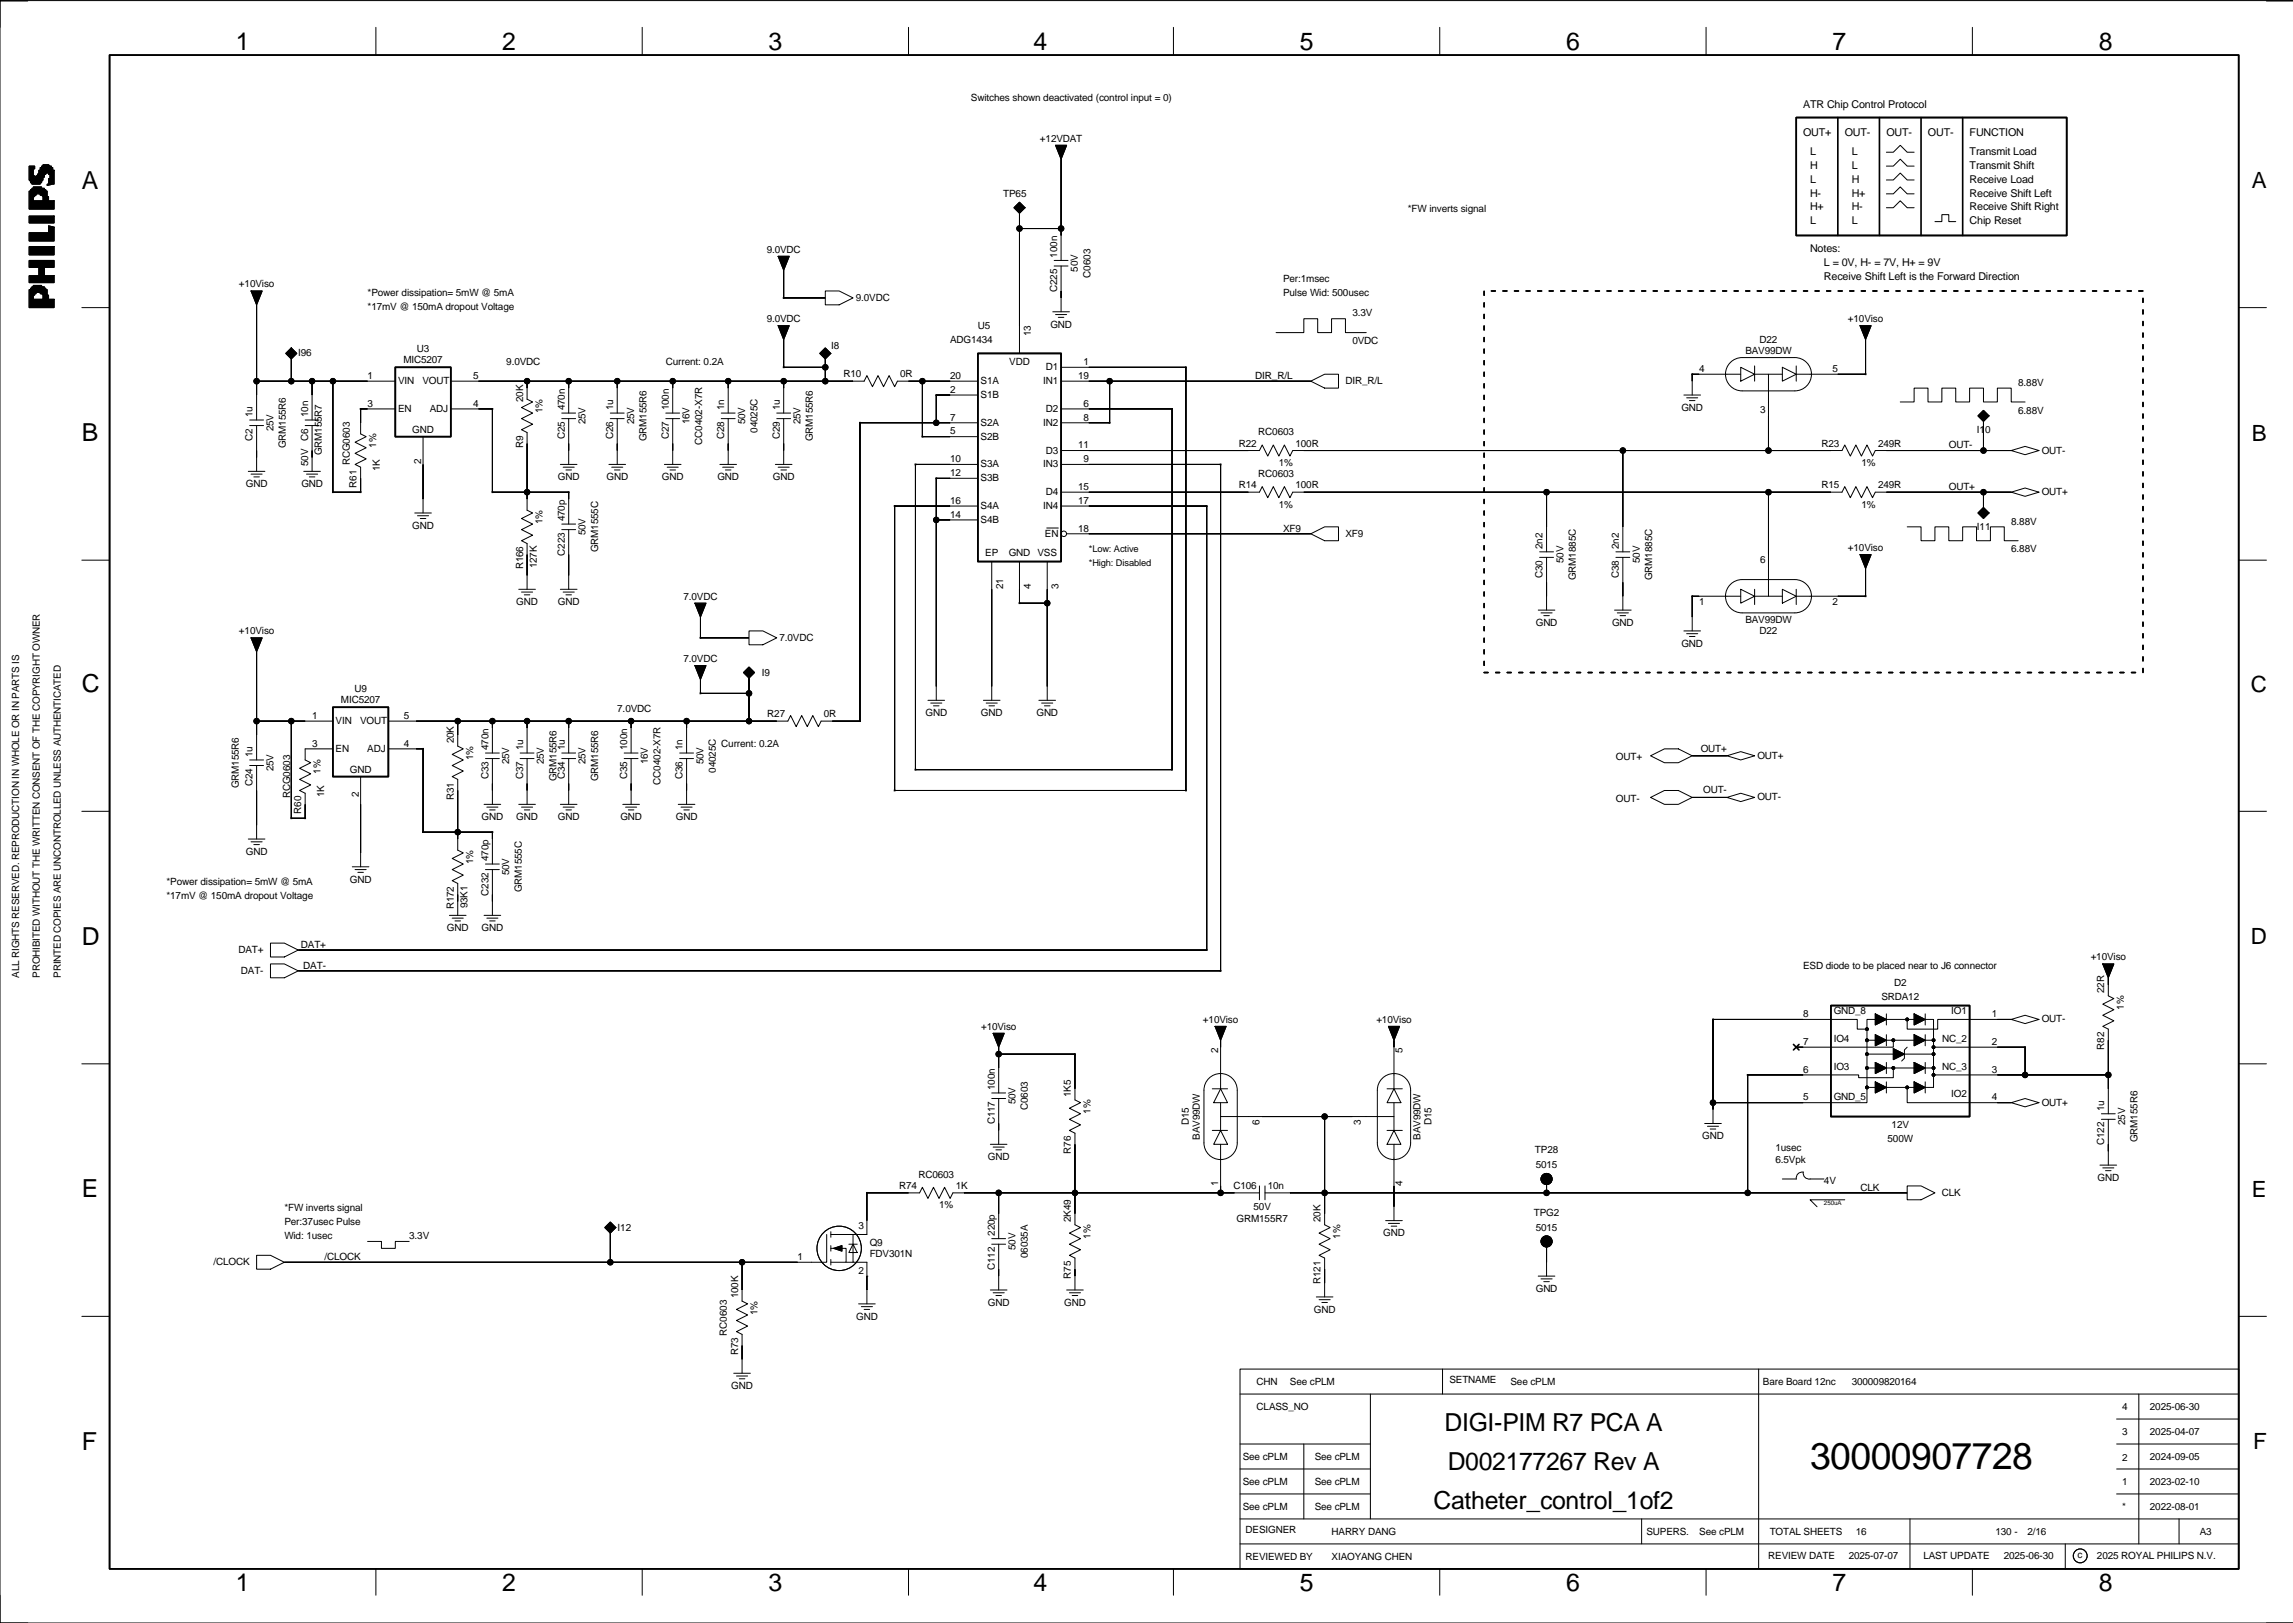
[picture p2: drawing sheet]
<svg xmlns="http://www.w3.org/2000/svg" width="420mm" height="297mm" viewBox="0 0 420 297" stroke-linecap="round" stroke-linejoin="round" font-family="sans-serif">
<defs><g id="words">
<text font-size="6.8" x="331.4" y="268.8">30000907728</text>
<g font-size="4.5">
<text x="43.2" y="9.1">1</text>
<text x="92" y="9.1">2</text>
<text x="140.7" y="9.1">3</text>
<text x="189.2" y="9.1">4</text>
<text x="238" y="9.1">5</text>
<text x="286.7" y="9.1">6</text>
<text x="335.5" y="9.1">7</text>
<text x="384.3" y="9.1">8</text>
<text x="15" y="34.5">A</text>
<text x="15" y="80.8">B</text>
<text x="15" y="126.7">C</text>
<text x="15" y="172.9">D</text>
<text x="15" y="219.2">E</text>
<text x="264.5" y="262">DIGI-PIM R7 PCA A</text>
<text x="15" y="265.4">F</text>
<text x="265.1" y="269.1">D002177267 Rev A</text>
<text x="262.5" y="276.2">Catheter_control_1of2</text>
<text x="43.2" y="291.2">1</text>
<text x="92" y="291.2">2</text>
<text x="140.7" y="291.2">3</text>
<text x="189.2" y="291.2">4</text>
<text x="238" y="291.2">5</text>
<text x="286.7" y="291.2">6</text>
<text x="335.5" y="291.2">7</text>
<text x="384.3" y="291.2">8</text>
</g>
<g font-size="4.1">
<text x="412.3" y="34.4">A</text>
<text x="412.3" y="80.6">B</text>
<text x="412.1" y="126.6">C</text>
<text x="412.1" y="172.8">D</text>
<text x="412.3" y="219">E</text>
<text x="412.5" y="265.2">F</text>
</g>
<g font-size="2">
<text x="330.1" y="19.8">ATR Chip Control Protocol</text>
<text x="330.1" y="24.9">OUT+</text>
<text x="331.4" y="28.4">L</text>
<text x="337.7" y="24.9">OUT-</text>
<text x="339" y="28.4">L</text>
<text x="345.4" y="24.9">OUT-</text>
<text x="353" y="24.9">OUT-</text>
<text x="360.6" y="24.9">FUNCTION</text>
<text x="360.6" y="28.4">Transmit Load</text>
<text x="331.4" y="30.9">H</text>
<text x="331.4" y="33.4">L</text>
<text x="331.4" y="36">H-</text>
<text x="339" y="30.9">L</text>
<text x="339" y="33.4">H</text>
<text x="339" y="36">H+</text>
<text x="360.6" y="30.9">Transmit Shift</text>
<text x="360.6" y="33.4">Receive Load</text>
<text x="360.6" y="36">Receive Shift Left</text>
<text x="331.4" y="38.5">H+</text>
<text x="331.4" y="41">L</text>
<text x="339" y="38.5">H-</text>
<text x="339" y="41">L</text>
<text x="360.6" y="38.5">Receive Shift Right</text>
<text x="360.6" y="41">Chip Reset</text>
<text x="331.4" y="46.1">Notes:</text>
<text x="333.9" y="48.7">L = 0V, H- = 7V, H+ = 9V</text>
<text x="333.9" y="51.2">Receive Shift Left is the Forward Direction</text>
</g>
<g font-size="1.8">
<text x="177.8" y="18.6">Switches shown deactivated (control input = 0)</text>
<text x="190.4" y="25.9">+12VDAT</text>
<text x="183.7" y="36">TP65</text>
<text x="257.8" y="38.9">*FW inverts signal</text>
<text x="140.4" y="46.2">9.0VDC</text>
<text x="193.5" y="47.2" transform="rotate(-90 193.5 47.2)">100n</text>
<text x="43.8" y="52.6">+10Viso</text>
<text x="193.5" y="53.4" transform="rotate(-90 193.5 53.4)">C225</text>
<text x="197.3" y="49.8" transform="rotate(-90 197.3 49.8)">50V</text>
<text x="199.6" y="50.8" transform="rotate(-90 199.6 50.8)">C0603</text>
<text x="234.9" y="51.6">Per:1msec</text>
<text x="67.3" y="54.1">*Power dissipation= 5mW @ 5mA</text>
<text x="67.3" y="56.6">*17mV @ 150mA dropout Voltage</text>
<text x="140.4" y="58.9">9.0VDC</text>
<text x="156.7" y="55.1">9.0VDC</text>
<text x="192.3" y="60">GND</text>
<text x="234.9" y="54.1">Pulse Wid: 500usec</text>
<text x="247.6" y="57.9">3.3V</text>
<text x="338.3" y="58.9">+10Viso</text>
<text x="54.6" y="65.2">I96</text>
<text x="76.3" y="64.5">U3</text>
<text x="152.2" y="64">I8</text>
<text x="174" y="62.7">ADG1434</text>
<text x="179" y="60.1">U5</text>
<text x="188.7" y="61.6" transform="rotate(-90 188.7 61.6)">13</text>
<text x="247.6" y="63">0VDC</text>
<text x="319.5" y="64.7">BAV99DW</text>
<text x="322.1" y="62.7">D22</text>
<text x="67.3" y="69.3">1</text>
<text x="72.9" y="70.3">VIN</text>
<text x="73.9" y="66.5">MIC5207</text>
<text x="77.4" y="70.3">VOUT</text>
<text x="86.6" y="69.3">5</text>
<text x="92.7" y="66.8">9.0VDC</text>
<text x="121.9" y="66.8">Current: 0.2A</text>
<text x="154.4" y="69">R10</text>
<text x="164.8" y="69">0R</text>
<text x="174" y="71.9">2</text>
<text x="174" y="69.3">20</text>
<text x="179.5" y="70.3">S1A</text>
<text x="184.8" y="66.7">VDD</text>
<text x="191" y="70.3">IN1</text>
<text x="191.5" y="67.8">D1</text>
<text x="197.4" y="69.3">19</text>
<text x="198.4" y="66.8">1</text>
<text x="229.8" y="69.3">DIR_R/L</text>
<text x="246.3" y="70.3">DIR_R/L</text>
<text x="311.1" y="68">4</text>
<text x="335.5" y="68">5</text>
<text x="369.5" y="70.6">8.88V</text>
<text x="46.3" y="76.4" transform="rotate(-90 46.3 76.4)">1u</text>
<text x="56.4" y="76.4" transform="rotate(-90 56.4 76.4)">10n</text>
<text x="67.3" y="74.4">3</text>
<text x="72.9" y="75.4">EN</text>
<text x="78.7" y="75.4">ADJ</text>
<text x="86.6" y="74.4">4</text>
<text x="95.8" y="73.6" transform="rotate(-90 95.8 73.6)">20K</text>
<text x="99.3" y="75.6" transform="rotate(-90 99.3 75.6)">1%</text>
<text x="103.4" y="75.1" transform="rotate(-90 103.4 75.1)">470n</text>
<text x="107.2" y="77.7" transform="rotate(-90 107.2 77.7)">25V</text>
<text x="112.3" y="75.1" transform="rotate(-90 112.3 75.1)">1u</text>
<text x="116.1" y="77.7" transform="rotate(-90 116.1 77.7)">25V</text>
<text x="122.4" y="75.1" transform="rotate(-90 122.4 75.1)">100n</text>
<text x="126.2" y="77.7" transform="rotate(-90 126.2 77.7)">16V</text>
<text x="132.6" y="75.1" transform="rotate(-90 132.6 75.1)">1n</text>
<text x="136.4" y="77.7" transform="rotate(-90 136.4 77.7)">50V</text>
<text x="142.7" y="75.1" transform="rotate(-90 142.7 75.1)">1u</text>
<text x="146.6" y="77.7" transform="rotate(-90 146.6 77.7)">25V</text>
<text x="174" y="77">7</text>
<text x="179.5" y="72.8">S1B</text>
<text x="179.5" y="77.9">S2A</text>
<text x="191" y="77.9">IN2</text>
<text x="191.5" y="75.4">D2</text>
<text x="198.4" y="74.4">6</text>
<text x="198.4" y="77">8</text>
<text x="307.8" y="75.2">GND</text>
<text x="322.3" y="75.6">3</text>
<text x="369.5" y="75.7">6.88V</text>
<text x="46.3" y="80.7" transform="rotate(-90 46.3 80.7)">C2</text>
<text x="50.1" y="79" transform="rotate(-90 50.1 79)">25V</text>
<text x="52.3" y="82.1" transform="rotate(-90 52.3 82.1)">GRM155R6</text>
<text x="56.4" y="80.7" transform="rotate(-90 56.4 80.7)">C6</text>
<text x="58.9" y="83.3" transform="rotate(-90 58.9 83.3)">GRM155R7</text>
<text x="68.9" y="81.9" transform="rotate(-90 68.9 81.9)">1%</text>
<text x="75.5" y="79.2">GND</text>
<text x="95.8" y="81.9" transform="rotate(-90 95.8 81.9)">R9</text>
<text x="103.4" y="80.4" transform="rotate(-90 103.4 80.4)">C25</text>
<text x="112.3" y="80.4" transform="rotate(-90 112.3 80.4)">C26</text>
<text x="118.4" y="80.8" transform="rotate(-90 118.4 80.8)">GRM155R6</text>
<text x="122.4" y="80.4" transform="rotate(-90 122.4 80.4)">C27</text>
<text x="128.5" y="81.4" transform="rotate(-90 128.5 81.4)">CC0402-X7R</text>
<text x="132.6" y="80.4" transform="rotate(-90 132.6 80.4)">C28</text>
<text x="138.7" y="79.2" transform="rotate(-90 138.7 79.2)">04025C</text>
<text x="142.7" y="80.4" transform="rotate(-90 142.7 80.4)">C29</text>
<text x="148.8" y="80.8" transform="rotate(-90 148.8 80.8)">GRM155R6</text>
<text x="174" y="79.5">5</text>
<text x="179.5" y="80.5">S2B</text>
<text x="191.5" y="83">D3</text>
<text x="197.4" y="82">11</text>
<text x="226.8" y="81.7">R22</text>
<text x="230.4" y="79.7">RC0603</text>
<text x="237.2" y="81.7">100R</text>
<text x="333.5" y="81.7">R23</text>
<text x="343.8" y="81.7">249R</text>
<text x="356.8" y="82">OUT-</text>
<text x="361.9" y="79.2">I10</text>
<text x="373.8" y="83">OUT-</text>
<text x="45" y="89.2">GND</text>
<text x="55.2" y="89.2">GND</text>
<text x="56.4" y="85.3" transform="rotate(-90 56.4 85.3)">50V</text>
<text x="64" y="85.1" transform="rotate(-90 64 85.1)">RCG0603</text>
<text x="65.3" y="89.3" transform="rotate(-90 65.3 89.3)">R61</text>
<text x="69.5" y="86.3" transform="rotate(-90 69.5 86.3)">1K</text>
<text x="77.1" y="85" transform="rotate(-90 77.1 85)">2</text>
<text x="102.1" y="87.9">GND</text>
<text x="111" y="87.9">GND</text>
<text x="121.2" y="87.9">GND</text>
<text x="131.4" y="87.9">GND</text>
<text x="141.5" y="87.9">GND</text>
<text x="174" y="84.6">10</text>
<text x="174" y="87.1">12</text>
<text x="179.5" y="85.5">S3A</text>
<text x="179.5" y="88.1">S3B</text>
<text x="191" y="85.5">IN3</text>
<text x="197.4" y="89.7">15</text>
<text x="198.4" y="84.6">9</text>
<text x="226.8" y="89.3">R14</text>
<text x="230.4" y="87.3">RC0603</text>
<text x="234.1" y="85.3">1%</text>
<text x="237.2" y="89.3">100R</text>
<text x="333.5" y="89.3">R15</text>
<text x="340.8" y="85.3">1%</text>
<text x="343.8" y="89.3">249R</text>
<text x="356.8" y="89.7">OUT+</text>
<text x="99.3" y="95.9" transform="rotate(-90 99.3 95.9)">1%</text>
<text x="103.4" y="95.4" transform="rotate(-90 103.4 95.4)">470p</text>
<text x="174" y="94.7">14</text>
<text x="174" y="92.2">16</text>
<text x="179.5" y="95.7">S4B</text>
<text x="179.5" y="93.2">S4A</text>
<text x="191" y="93.2">IN4</text>
<text x="191.5" y="90.6">D4</text>
<text x="197.4" y="92.2">17</text>
<text x="234.1" y="92.9">1%</text>
<text x="340.8" y="92.9">1%</text>
<text x="373.8" y="90.6">OUT+</text>
<text x="75.5" y="96.8">GND</text>
<text x="103.4" y="101.7" transform="rotate(-90 103.4 101.7)">C223</text>
<text x="107.2" y="98" transform="rotate(-90 107.2 98)">50V</text>
<text x="109.5" y="101.1" transform="rotate(-90 109.5 101.1)">GRM1555C</text>
<text x="180.4" y="101.8">EP</text>
<text x="184.7" y="101.8">GND</text>
<text x="190" y="101.8">VSS</text>
<text x="191.3" y="98.2">EN</text>
<text x="197.4" y="97.3">18</text>
<text x="234.9" y="97.3">XF9</text>
<text x="246.3" y="98.2">XF9</text>
<text x="282.4" y="100.5" transform="rotate(-90 282.4 100.5)">2n2</text>
<text x="296.4" y="100.5" transform="rotate(-90 296.4 100.5)">2n2</text>
<text x="338.3" y="100.8">+10Viso</text>
<text x="361.9" y="97">I11</text>
<text x="368.2" y="101.1">6.88V</text>
<text x="368.2" y="96">8.88V</text>
<text x="95.8" y="104.2" transform="rotate(-90 95.8 104.2)">R166</text>
<text x="98.3" y="104" transform="rotate(-90 98.3 104)">127K</text>
<text x="183.6" y="107.9" transform="rotate(-90 183.6 107.9)">21</text>
<text x="188.7" y="107.9" transform="rotate(-90 188.7 107.9)">4</text>
<text x="193.8" y="107.9" transform="rotate(-90 193.8 107.9)">3</text>
<text x="282.4" y="105.8" transform="rotate(-90 282.4 105.8)">C30</text>
<text x="286.2" y="103.1" transform="rotate(-90 286.2 103.1)">50V</text>
<text x="288.5" y="106.2" transform="rotate(-90 288.5 106.2)">GRM1885C</text>
<text x="296.4" y="105.8" transform="rotate(-90 296.4 105.8)">C38</text>
<text x="300.2" y="103.1" transform="rotate(-90 300.2 103.1)">50V</text>
<text x="302.5" y="106.2" transform="rotate(-90 302.5 106.2)">GRM1885C</text>
<text x="322.3" y="103.1">6</text>
<text x="94.5" y="110.7">GND</text>
<text x="102.1" y="110.7">GND</text>
<text x="125.1" y="109.7">7.0VDC</text>
<text x="311.1" y="110.7">1</text>
<text x="319.5" y="114">BAV99DW</text>
<text x="335.5" y="110.7">2</text>
<text x="43.8" y="116.1">+10Viso</text>
<text x="142.7" y="117.3">7.0VDC</text>
<text x="281.2" y="114.6">GND</text>
<text x="295.1" y="114.6">GND</text>
<text x="307.8" y="118.4">GND</text>
<text x="322.1" y="116">D22</text>
<text x="125.1" y="121.2">7.0VDC</text>
<text x="139.5" y="123.6">I9</text>
<text x="57.1" y="131.6">1</text>
<text x="62.4" y="128.7">MIC5207</text>
<text x="64.9" y="126.7">U9</text>
<text x="73.9" y="131.6">5</text>
<text x="113" y="130.3">7.0VDC</text>
<text x="140.5" y="131.2">R27</text>
<text x="150.8" y="131.2">0R</text>
<text x="169.4" y="131.1">GND</text>
<text x="179.6" y="131.1">GND</text>
<text x="189.8" y="131.1">GND</text>
<text x="57.1" y="136.6">3</text>
<text x="61.5" y="132.5">VIN</text>
<text x="61.5" y="137.6">EN</text>
<text x="65.9" y="132.5">VOUT</text>
<text x="67.3" y="137.6">ADJ</text>
<text x="73.9" y="136.6">4</text>
<text x="83.1" y="136" transform="rotate(-90 83.1 136)">20K</text>
<text x="89.4" y="137.3" transform="rotate(-90 89.4 137.3)">470n</text>
<text x="95.8" y="137.3" transform="rotate(-90 95.8 137.3)">1u</text>
<text x="103.4" y="137.3" transform="rotate(-90 103.4 137.3)">1u</text>
<text x="114.8" y="137.3" transform="rotate(-90 114.8 137.3)">100n</text>
<text x="125" y="137.3" transform="rotate(-90 125 137.3)">1n</text>
<text x="132" y="136.6">Current: 0.2A</text>
<text x="311.4" y="137.6">OUT+</text>
<text x="46.3" y="143.9" transform="rotate(-90 46.3 143.9)">C24</text>
<text x="46.3" y="138.6" transform="rotate(-90 46.3 138.6)">1u</text>
<text x="50.1" y="141.2" transform="rotate(-90 50.1 141.2)">25V</text>
<text x="58.7" y="141.6" transform="rotate(-90 58.7 141.6)">1%</text>
<text x="64.1" y="141.4">GND</text>
<text x="86.6" y="139.1" transform="rotate(-90 86.6 139.1)">1%</text>
<text x="89.4" y="142.6" transform="rotate(-90 89.4 142.6)">C33</text>
<text x="93.2" y="139.9" transform="rotate(-90 93.2 139.9)">25V</text>
<text x="95.8" y="142.6" transform="rotate(-90 95.8 142.6)">C37</text>
<text x="99.6" y="139.9" transform="rotate(-90 99.6 139.9)">25V</text>
<text x="101.9" y="143" transform="rotate(-90 101.9 143)">GRM155R6</text>
<text x="103.4" y="142.6" transform="rotate(-90 103.4 142.6)">C34</text>
<text x="107.2" y="139.9" transform="rotate(-90 107.2 139.9)">25V</text>
<text x="109.5" y="143" transform="rotate(-90 109.5 143)">GRM155R6</text>
<text x="114.8" y="142.6" transform="rotate(-90 114.8 142.6)">C35</text>
<text x="118.6" y="139.9" transform="rotate(-90 118.6 139.9)">16V</text>
<text x="120.9" y="143.6" transform="rotate(-90 120.9 143.6)">CC0402-X7R</text>
<text x="125" y="142.6" transform="rotate(-90 125 142.6)">C36</text>
<text x="128.8" y="139.9" transform="rotate(-90 128.8 139.9)">50V</text>
<text x="131.1" y="141.4" transform="rotate(-90 131.1 141.4)">04025C</text>
<text x="295.8" y="139.2">OUT+</text>
<text x="321.7" y="138.9">OUT+</text>
<text x="43.7" y="144.3" transform="rotate(-90 43.7 144.3)">GRM155R6</text>
<text x="53.1" y="146.1" transform="rotate(-90 53.1 146.1)">RCG0603</text>
<text x="55.1" y="148.9" transform="rotate(-90 55.1 148.9)">R60</text>
<text x="59.4" y="145.9" transform="rotate(-90 59.4 145.9)">1K</text>
<text x="65.7" y="145.9" transform="rotate(-90 65.7 145.9)">2</text>
<text x="83.1" y="146.4" transform="rotate(-90 83.1 146.4)">R31</text>
<text x="295.8" y="146.8">OUT-</text>
<text x="311.8" y="145.2">OUT-</text>
<text x="321.7" y="146.5">OUT-</text>
<text x="88.2" y="150.1">GND</text>
<text x="94.5" y="150.1">GND</text>
<text x="102.1" y="150.1">GND</text>
<text x="113.6" y="150.1">GND</text>
<text x="123.7" y="150.1">GND</text>
<text x="45" y="156.5">GND</text>
<text x="64.1" y="161.5">GND</text>
<text x="86.6" y="158.1" transform="rotate(-90 86.6 158.1)">1%</text>
<text x="89.4" y="157.6" transform="rotate(-90 89.4 157.6)">470p</text>
<text x="93.2" y="160.2" transform="rotate(-90 93.2 160.2)">50V</text>
<text x="30.5" y="162">*Power dissipation= 5mW @ 5mA</text>
<text x="30.5" y="164.6">*17mV @ 150mA dropout Voltage</text>
<text x="83.1" y="166.4" transform="rotate(-90 83.1 166.4)">R172</text>
<text x="85.6" y="166.3" transform="rotate(-90 85.6 166.3)">93K1</text>
<text x="89.4" y="163.9" transform="rotate(-90 89.4 163.9)">C232</text>
<text x="95.5" y="163.3" transform="rotate(-90 95.5 163.3)">GRM1555C</text>
<text x="55.1" y="173.5">DAT+</text>
<text x="81.8" y="170.4">GND</text>
<text x="88.2" y="170.4">GND</text>
<text x="3.5" y="179" transform="rotate(-90 3.5 179)">ALL RIGHTS RESERVED. REPRODUCTION IN WHOLE OR IN PARTS IS</text>
<text x="7.3" y="179" transform="rotate(-90 7.3 179)">PROHIBITED WITHOUT THE WRITTEN CONSENT OF THE COPYRIGHT OWNER</text>
<text x="11.1" y="179" transform="rotate(-90 11.1 179)">PRINTED COPIES ARE UNCONTROLLED UNLESS AUTHENTICATED</text>
<text x="43.7" y="174.4">DAT+</text>
<text x="44.1" y="178.2">DAT-</text>
<text x="55.5" y="177.3">DAT-</text>
<text x="330.1" y="177.3">ESD diode to be placed near to J6 connector</text>
<text x="382.8" y="175.7">+10Viso</text>
<text x="335.7" y="185.6">GND_8</text>
<text x="344.5" y="183.1">SRDA12</text>
<text x="346.8" y="180.5">D2</text>
<text x="357.2" y="185.6">IO1</text>
<text x="385.3" y="181.7" transform="rotate(-90 385.3 181.7)">22R</text>
<text x="388.8" y="184.8" transform="rotate(-90 388.8 184.8)">1%</text>
<text x="179.6" y="188.4">+10Viso</text>
<text x="220.2" y="187.2">+10Viso</text>
<text x="252" y="187.2">+10Viso</text>
<text x="330.1" y="191.2">7</text>
<text x="330.1" y="186.2">8</text>
<text x="335.7" y="190.7">IO4</text>
<text x="355.6" y="190.7">NC_2</text>
<text x="364.7" y="191.2">2</text>
<text x="364.7" y="186.2">1</text>
<text x="373.8" y="187.1">OUT-</text>
<text x="223" y="192.7" transform="rotate(-90 223 192.7)">2</text>
<text x="256.8" y="192.7" transform="rotate(-90 256.8 192.7)">5</text>
<text x="330.1" y="196.3">6</text>
<text x="335.7" y="195.7">IO3</text>
<text x="355.6" y="195.7">NC_3</text>
<text x="364.7" y="196.3">3</text>
<text x="385.3" y="192.1" transform="rotate(-90 385.3 192.1)">R82</text>
<text x="182.1" y="199.5" transform="rotate(-90 182.1 199.5)">100n</text>
<text x="185.9" y="202.1" transform="rotate(-90 185.9 202.1)">50V</text>
<text x="188.2" y="203.2" transform="rotate(-90 188.2 203.2)">C0603</text>
<text x="196.1" y="200.8" transform="rotate(-90 196.1 200.8)">1K5</text>
<text x="199.6" y="203.8" transform="rotate(-90 199.6 203.8)">1%</text>
<text x="330.1" y="201.4">5</text>
<text x="335.7" y="201.3">GND_5</text>
<text x="357.2" y="200.8">IO2</text>
<text x="364.7" y="201.4">4</text>
<text x="373.8" y="202.4">OUT+</text>
<text x="385.3" y="203.3" transform="rotate(-90 385.3 203.3)">1u</text>
<text x="182.1" y="205.8" transform="rotate(-90 182.1 205.8)">C117</text>
<text x="217.7" y="206" transform="rotate(-90 217.7 206)">D15</text>
<text x="219.7" y="208.6" transform="rotate(-90 219.7 208.6)">BAV99DW</text>
<text x="230.6" y="205.9" transform="rotate(-90 230.6 205.9)">6</text>
<text x="249.2" y="205.9" transform="rotate(-90 249.2 205.9)">3</text>
<text x="260.1" y="208.6" transform="rotate(-90 260.1 208.6)">BAV99DW</text>
<text x="262.1" y="206" transform="rotate(-90 262.1 206)">D15</text>
<text x="311.7" y="208.5">GND</text>
<text x="345.6" y="209">500W</text>
<text x="346.3" y="206.4">12V</text>
<text x="385.3" y="209.6" transform="rotate(-90 385.3 209.6)">C122</text>
<text x="389.1" y="205.9" transform="rotate(-90 389.1 205.9)">25V</text>
<text x="391.4" y="209" transform="rotate(-90 391.4 209)">GRM155R6</text>
<text x="168.2" y="215.6">RC0603</text>
<text x="180.9" y="212.3">GND</text>
<text x="196.1" y="211.2" transform="rotate(-90 196.1 211.2)">R76</text>
<text x="281" y="211.1">TP28</text>
<text x="281.2" y="213.8">5015</text>
<text x="325" y="210.7">1usec</text>
<text x="325" y="212.8">6.5Vpk</text>
<text x="52.1" y="221.7">*FW inverts signal</text>
<text x="164.6" y="217.6">R74</text>
<text x="171.9" y="221.1">1%</text>
<text x="175" y="217.6">1K</text>
<text x="223" y="217" transform="rotate(-90 223 217)">1</text>
<text x="225.8" y="217.6">C106</text>
<text x="229.5" y="221.4">50V</text>
<text x="232.1" y="217.6">10n</text>
<text x="256.8" y="217" transform="rotate(-90 256.8 217)">4</text>
<text x="333.9" y="216.6">4V</text>
<text x="340.6" y="217.9">CLK</text>
<text x="355.5" y="218.9">CLK</text>
<text x="384" y="216.1">GND</text>
<text x="52.1" y="224.2">Per:37usec Pulse</text>
<text x="52.1" y="226.8">Wid: 1usec</text>
<text x="74.9" y="226.8">3.3V</text>
<text x="113.1" y="225.2">I12</text>
<text x="157.2" y="225">3</text>
<text x="182.1" y="226.2" transform="rotate(-90 182.1 226.2)">220p</text>
<text x="196.1" y="223.6" transform="rotate(-90 196.1 223.6)">2K49</text>
<text x="199.6" y="226.7" transform="rotate(-90 199.6 226.7)">1%</text>
<text x="226.4" y="223.7">GRM155R7</text>
<text x="241.8" y="223.6" transform="rotate(-90 241.8 223.6)">20K</text>
<text x="245.3" y="226.7" transform="rotate(-90 245.3 226.7)">1%</text>
<text x="253.2" y="226.3">GND</text>
<text x="280.8" y="222.5">TPG2</text>
<text x="281.2" y="225.2">5015</text>
<text x="39.1" y="231.6">/CLOCK</text>
<text x="59.4" y="230.6">/CLOCK</text>
<text x="146" y="230.5">1</text>
<text x="157.2" y="233.1">2</text>
<text x="159.2" y="228">Q9</text>
<text x="159.2" y="230">FDV301N</text>
<text x="182.1" y="232.5" transform="rotate(-90 182.1 232.5)">C112</text>
<text x="185.9" y="228.8" transform="rotate(-90 185.9 228.8)">50V</text>
<text x="188.2" y="230.3" transform="rotate(-90 188.2 230.3)">06035A</text>
<text x="135.1" y="237.6" transform="rotate(-90 135.1 237.6)">100K</text>
<text x="180.9" y="239">GND</text>
<text x="194.8" y="239">GND</text>
<text x="196.1" y="234" transform="rotate(-90 196.1 234)">R75</text>
<text x="241.8" y="235" transform="rotate(-90 241.8 235)">R121</text>
<text x="281.2" y="236.4">GND</text>
<text x="133.1" y="244.4" transform="rotate(-90 133.1 244.4)">RC0603</text>
<text x="138.7" y="240.7" transform="rotate(-90 138.7 240.7)">1%</text>
<text x="156.7" y="241.5">GND</text>
<text x="240.5" y="240.3">GND</text>
<text x="135.1" y="248" transform="rotate(-90 135.1 248)">R73</text>
<text x="133.9" y="254.2">GND</text>
<text x="230.1" y="253.5">CHN</text>
<text x="236.2" y="253.5">See cPLM</text>
<text x="265.4" y="253.2">SETNAME</text>
<text x="276.5" y="253.5">See cPLM</text>
<text x="322.8" y="253.5">Bare Board 12nc</text>
<text x="339" y="253.5">300009820164</text>
<text x="230.1" y="258">CLASS_NO</text>
<text x="388.5" y="258">4</text>
<text x="388.5" y="262.6">3</text>
<text x="393.6" y="262.6">2025-04-07</text>
<text x="393.6" y="258">2025-06-30</text>
<text x="227.5" y="267.2">See cPLM</text>
<text x="240.7" y="267.2">See cPLM</text>
<text x="388.5" y="267.4">2</text>
<text x="393.6" y="267.2">2024-09-05</text>
<text x="227.5" y="271.7">See cPLM</text>
<text x="240.7" y="271.7">See cPLM</text>
<text x="388.5" y="271.7">1</text>
<text x="393.6" y="271.7">2023-02-10</text>
<text x="227.5" y="276.3">See cPLM</text>
<text x="228" y="280.6">DESIGNER</text>
<text x="240.7" y="276.3">See cPLM</text>
<text x="243.8" y="280.9">HARRY DANG</text>
<text x="301.5" y="280.9">SUPERS.</text>
<text x="311.1" y="280.9">See cPLM</text>
<text x="324" y="280.9">TOTAL SHEETS</text>
<text x="339.7" y="280.9">16</text>
<text x="365.3" y="280.9">130 -</text>
<text x="371.2" y="280.9">2/16</text>
<text x="388.5" y="276.3">*</text>
<text x="393.6" y="276.3">2022-08-01</text>
<text x="402.8" y="280.9">A3</text>
<text x="228" y="285.5">REVIEWED BY</text>
<text x="243.8" y="285.5">XIAOYANG CHEN</text>
<text x="323.7" y="285.3">REVIEW DATE</text>
<text x="338.5" y="285.3">2025-07-07</text>
<text x="352.1" y="285.3">LAST UPDATE</text>
<text x="366.8" y="285.3">2025-06-30</text>
<text x="380.4" y="285.2">c</text>
<text x="383.9" y="285.3">2025 ROYAL PHILIPS N.V.</text>
</g>
<g font-size="1.7">
<text x="199.3" y="101.1">*Low: Active</text>
<text x="199.3" y="103.7">*High: Disabled</text>
</g>
<text font-size="1.1" x="333.9" y="220.6">250uA</text>
</g></defs>
<g fill="none" stroke="#000" stroke-width=".18">
<path d="M5.1 .2h-5.1v4.8M68.8 5v5.1M117.6 5v5.1M166.3 5v5.1M214.8 5v5.1M263.6 5v5.1M312.3 5v5.1M361.1 5v5.1M414.9 .2h5M419.9 .1h-419.9v296.9M5.3 39.5h4.6v1.3h-4.6zM5.3 30.4h1v.5h-.2v1.3h.2v.2h.3v-.2h.3v-.3l.2-.2v-.5h.3v-.5h.2v-.3h.3v-.3h1l.2 .3h.3v.3h.2v.5h.3v2.5l-1.3 .3v-.3h.3v-1h.2v-.8h-.2v-.2h-.5v.2h-.3v.5h-.2v.5l-.3 .3v.2h-.2v.3h-1.6v-.3h-.2v-.2l-.3-.3z"/>
<path d="M5.6 34.7h.2v-.2h.3v-.3h1.5v.3h.5v.2h.3v.3h.2v1h.3v.7h-1v-.7l-.3-.3h-.2v-.2h-.8v.2h-.3v.3h-.2v.7h3.8v1.6h-4.6v-3.3h.3zM186.6 38h.1M186.6 37l1.1 1-1.1 1-1-1zM186.6 38v26.7M193.2 26.6h2.1l-1 2.5zM194.3 29.1h.1M194.3 29.1v18.6M345.4 27.9h1.2l1.3-1.3 1.3 1.3h1.2M345.4 30.4h1.2l1.3-1.3 1.3 1.3h1.2M345.4 32.9h1.2l1.3-1.2 1.3 1.2h1.2M345.4 35.5h1.2l1.3-1.3 1.3 1.3h1.2M345.4 38h1.2l1.3-1.3 1.3 1.3h1.2"/>
<path d="M347.9 26.6h.1M347.9 29.1h.1M347.9 31.7h.1M347.9 34.2h.1M5.3 47.7h4.6v1.2h-1.8v1.6h1.8v1.2h-4.6v-1.2h1.8v-1.6h-1.8zM5.3 45.1h4.6v1.6h-4.6zM5.3 42.6h3.6v-1.3l1 .3v2.5h-4.6zM5.8 52.5h.3v-.3h1.5v.3h.5v.2h.3v.3h.2v1h.3v.8h-1v-.8l-.3-.2h-.2v-.3h-.8v.3h-.3v.2h-.2v.8h3.8v1.5h-4.6v-3.3h.3v-.3h.2zM15 56.3h5.1M46 53.3h2l-1 2.5zM47 55.8h.1M47 55.8v21.1"/>
<path d="M142.5 59.6h2l-1 2.5zM142.5 46.9h2l-1 2.5zM143.5 49.4h.1M143.5 49.4v5.1h7.6M151.1 54.5h.1M151.1 53.3h2.5l2.6 1.2-2.6 1.3h-2.5zM186.6 41.8h7.7M192.7 57.1h3.1M193 47.7h2.5M193 48.7h2.5M193.2 57.6h2.1M193.8 58.1h1"/>
<path d="M194.3 54.5h.1M194.3 48.7v8.4M340.5 59.6h2.1l-1 2.5zM354.2 40.6h1.3v-1.3h1.3v1.3h1.3M409.9 56.3h5M45.7 76.9h2.5M45.7 77.9h2.5M47 77.9v8.4M47 69.8h25.4M52.3 64.7l1-1 1 1-1 1zM53.3 64.7h.1M53.3 64.7v5.1"/>
<path d="M55.9 76.9h2.5M55.9 77.9h2.5M57.1 69.8v7.1M57.1 77.9v8.4M60.9 69.8v20.3h5.1v-4.6l-1-.5 2-1-2-1 2-1.1-2-1 2-1-1-.5v-4.6h6.4M77.5 79.9v14M82.5 69.8h75.7l.5-1.1 1 2.1 1-2.1 1.1 2.1 1-2.1 1 2.1 .5-1h14.7M82.5 74.8h7.6v15.3h14v5.8M96.5 69.8v3.3l1 .5-2 1 2 1-2 1 2 1-2 1 1 .6v14.2l1 .5-2 1 2 1-2 1 2 1-2 1.1 1 .5v8.4M102.8 75.6h2.6M102.8 76.6h2.6M104.1 69.8v5.8"/>
<path d="M104.1 76.6v8.4M111.7 75.6h2.6M111.7 76.6h2.6M113 69.8v5.8M113 76.6v8.4M121.9 75.6h2.5M121.9 76.6h2.5M123.2 69.8v5.8M123.2 76.6v8.4M132.1 75.6h2.5M132.1 76.6h2.5M133.3 69.8v5.8"/>
<path d="M133.3 76.6v8.4M142.2 75.6h2.5M142.2 76.6h2.5M143.5 62.1h.1M143.5 62.1v5.1h7.6M143.5 69.8v5.8M143.5 76.6v8.4M150.1 64.7l1-1 1 1-1 1zM151.1 64.7h.1M151.1 64.7v5.1M168.9 69.8v10.1h10.1M179 77.4h-21.6v54.6h-7.1l-.5 1-1-2-1 2-1-2-1 2-1.1-2-.5 1h-73.1"/>
<path d="M179 72.3h-7.6v5.1M194.3 69.8h45.7M194.3 74.8h20.3v66.1h-47v-55.9h11.4M194.3 67.2h22.8v77.5h-53.3v-52.1h15.2M203.2 69.8v7.6h-8.9M233.6 60.9h5.1v-2.6h2.5v2.6h2.6v-2.6h2.5v2.6h3.8M240 69.8h.1M240 69.8l2.5-1.3h2.6v2.5h-2.6zM308.3 72.3h3M308.8 72.8h2M309.3 73.3h1M309.8 69.8h.1"/>
<path d="M317 66.1l1.3-.6 .7-.1h9.6a3 3 0 0 1 3 3.1 3 3 0 0 1-3 3h-9.6a3 3 0 0 1-2.9-2 3 3 0 0 1 .9-3.4zM318.7 67.2l2.5 1.3-2.5 1.3zM318.7 68.5h-8.9v3.8M321.2 67v2.8M321.2 68.5h5.1M323.8 68.5v14M326.3 67.2l2.6 1.3-2.6 1.3zM328.9 67v2.8M341.6 62.1h.1M341.6 62.1v6.4h-12.7M347.9 73.6h2.5v-2.6h2.6v2.6h2.5v-2.6h2.6v2.6h2.5v-2.6h2.5v2.6h2.6v-2.6h2.5v2.6h2.6M363.1 76.1h.1"/>
<path d="M363.1 75.1l1.1 1-1.1 1-1-1zM363.1 76.1v6.4M45.5 86.3h3M46 86.8h2M46.5 87.3h1M47 83.7h.1M55.6 86.3h3.1M56.1 86.8h2.1M56.6 87.3h1M57.1 83.7h.1M75.9 93.9h3.1M76.4 94.4h2.1"/>
<path d="M76.9 94.9h1.1M77.5 91.3h.1M102.6 85h3M102.8 95.9h2.6M102.8 96.9h2.6M103.1 85.5h2M103.6 86h1M104.1 82.5h.1M104.1 96.9v11M111.5 85h3M112 85.5h2M112.5 86h1"/>
<path d="M113 82.5h.1M121.6 85h3.1M122.1 85.5h2.1M122.7 86h1M123.2 82.5h.1M131.8 85h3M132.3 85.5h2M132.8 86h1M133.3 82.5h.1M142 85h3M142.5 85.5h2M143 86h1"/>
<path d="M143.5 82.5h.1M171.4 95.2h7.6M179 87.5h-7.6v40.7M191.6 96.6h2.2M194.3 90.1h36.3l.5-1 1 2 1-2 1 2 1.1-2 1 2 .5-1h100.5l.5-1 1.1 2 1-2 1 2 1-2 1 2 .5-1h24.9M194.3 82.5h36.3l.5-1.1 1 2.1 1-2.1 1 2.1 1.1-2.1 1 2.1 .5-1h100.5l.5-1.1 1.1 2.1 1-2.1 1 2.1 1-2.1 1 2.1 .5-1h24.9M194.3 85h29.2v92.7h-168.9M194.3 92.6h26.6v81.3h-166.3M195.3 97.7h44.7M240 97.7h.1M240 97.7l2.5-1.3h2.6v2.6h-2.6zM283.1 90.1v10.9"/>
<path d="M297.1 82.5v18.5M323.8 90.1v19M349.2 96.4h2.5v2.6h2.5v-2.6h2.6v2.6h2.5v-2.6h2.6v2.6h2.5v-2.6h2.5v2.6h2.6M362.1 93.9l1-1 1.1 1-1.1 1zM363.1 93.9h.1M363.1 90.1v3.8M368.2 90.1h.1M368.2 82.5h.1M368.2 90.1l2.6-.8 2.5 .8-2.5 .7zM368.2 82.5l2.6-.8 2.5 .8-2.5 .7zM15 102.5h5.1M46 116.7h2l-1 2.6z"/>
<path d="M47 119.3h.1M47 119.3v19.8M95 107.9h3M95.5 108.4h2M96 108.9h1M96.5 105.3h.1M102.6 107.9h3M103.1 108.4h2M103.6 108.9h1M104.1 105.3h.1M127.2 110.4h2.1l-1.1 2.5zM128.2 112.9h.1"/>
<path d="M128.2 112.9v3.8h8.9M137.1 116.7h.1M137.1 115.5h2.6l2.5 1.2-2.5 1.3h-2.6zM181.6 102.8v25.4M186.6 102.8v7.6h5.1M191.7 102.8v25.4M281.6 111.7h3.1M281.9 101h2.5M281.9 102h2.5M282.1 112.2h2.1M282.6 112.7h1.1M283.1 109.1h.1"/>
<path d="M283.1 102v9.7M295.6 111.7h3M295.8 101h2.6M295.8 102h2.6M296.1 112.2h2M296.6 112.7h1M297.1 109.1h.1M297.1 102v9.7M308.3 115.5h3M308.8 116h2M309.3 116.5h1M309.8 112.9h.1"/>
<path d="M317 106.7l1.3-.5 .7-.1h9.6a3 3 0 0 1 3 3 3 3 0 0 1-3 3.1h-9.6a3 3 0 0 1-2.9-2.1 3 3 0 0 1 .9-3.4zM318.7 107.9l2.5 1.2-2.5 1.3zM318.7 109.1h-8.9v6.4M321.2 109.1h5.1M321.2 107.9v2.7M326.3 107.9l2.6 1.2-2.6 1.3zM328.9 107.9v2.7M340.5 101.5h2.1l-1 2.5zM341.6 104h.1M341.6 104v5.1h-12.7M409.9 102.5h5M45.7 139.1h2.5"/>
<path d="M47 132h13.9M53.3 132v17.8h2.6v-4.6l-1-.5 2-1-2-1.1 2-1-2-1 2-1-1-.5v-2h5M55.9 137.1h.1M71.1 137.1h6.4v15.2h12.6v5.8M83.8 132v4.5l1 .6-2 1 2 1-2 1 2 1-2 1 1 .5v13l1 .5-2 1 2 1-2 1 2 1.1-2 1 1 .5v5.8M88.9 137.8h2.5M88.9 138.8h2.5M90.1 132v5.8M90.1 138.8v8.4M95.2 137.8h2.6M95.2 138.8h2.6M96.5 132v5.8"/>
<path d="M96.5 138.8v8.4M102.8 137.8h2.6M102.8 138.8h2.6M104.1 132v5.8M104.1 138.8v8.4M114.3 137.8h2.5M114.3 138.8h2.5M115.5 132v5.8M115.5 138.8v8.4M124.4 137.8h2.6M124.4 138.8h2.6M125.7 132v5.8"/>
<path d="M125.7 138.8v8.4M127.2 121.8h2.1l-1.1 2.6zM128.2 124.4h.1M128.2 124.4v2.5h8.9M136.1 123.1l1-1 1 1-1 1zM137.1 123.1h.1M137.1 123.1v8.9M169.9 128.2h3M170.4 128.7h2M170.9 129.2h1M171.4 125.6h.1M180 128.2h3.1"/>
<path d="M180.6 128.7h2M181.1 129.2h1M181.6 125.6h.1M190.2 128.2h3M190.7 128.7h2M191.2 129.2h1M191.7 125.6h.1M302.2 138.3l2.5-1.2h2.6l2.5 1.2-2.5 1.3h-2.6zM309.8 138.3h.1M309.8 138.3h6.4M316.2 138.3h.1M316.2 138.3l2.5-.7 2.5 .7-2.5 .8z"/>
<path d="M15 148.5h5.1M45.5 153.6h3M45.7 140.1h2.5M46 154.1h2M46.5 154.6h1M47 151h.1M47 140.1v13.5M64.5 158.6h3M65 159.1h2M65.5 159.7h1M66 156.1h.1M66 142.1v16.5"/>
<path d="M88.6 147.2h3.1M88.9 159.1h2.5M88.9 158.1h2.5M89.1 147.7h2.1M89.6 148.2h1.1M90.1 144.7h.1M90.1 159.1v8.4M95 147.2h3M95.5 147.7h2M96 148.2h1M96.5 144.7h.1M102.6 147.2h3"/>
<path d="M103.1 147.7h2M103.6 148.2h1M104.1 144.7h.1M114 147.2h3.1M114.5 147.7h2.1M115 148.2h1.1M115.5 144.7h.1M124.2 147.2h3M124.7 147.7h2M125.2 148.2h1M125.7 144.7h.1M302.2 145.9l2.5-1.2h2.6l2.5 1.2-2.5 1.3h-2.6z"/>
<path d="M309.8 145.9h.1M309.8 145.9h6.4M316.2 145.9h.1M316.2 145.9l2.5-.7 2.5 .7-2.5 .8zM409.9 148.5h5M49.5 176.4h2.6l2.5 1.3-2.5 1.3h-2.6zM49.5 172.6h2.6l2.5 1.3-2.5 1.2h-2.6zM54.6 177.7h.1M54.6 173.9h.1M82.3 167.5h3M82.8 168h2M83.3 168.5h1"/>
<path d="M83.8 165h.1M88.6 167.5h3.1M89.1 168h2.1M89.6 168.5h1.1M90.1 165h.1M385 176.4h2l-1 2.6zM386 179h.1M386 179v3.3l1 .5-2 1 2 1-2 1 2 1-2 1 1 .6v15.4M15 194.7h5.1M181.8 189.1h2.1l-1.1 2.6zM182.8 191.7h.1M182.8 192.9h14v8.4l1 .5-2 1 2 1-2 1.1 2 1-2 1 1 .5v16.8l1 .5-2 1 2 1-2 1 2 1-2 1 1 .6v5.8"/>
<path d="M182.8 191.7v8.3M221.6 197.1a3 3 0 0 1 3.2-.3 3 3 0 0 1 1.7 2.7v9.7a3 3 0 0 1-3 3 3 3 0 0 1-3.1-3v-9.7a3 3 0 0 1 1.2-2.4zM221.9 199.3h2.8M222.5 187.8h2l-1 2.6zM223.5 190.4h.1M223.5 199.3l1.2 2.5h-2.5zM223.5 190.4v8.9M253.3 197.1a3 3 0 0 1 3.2-.3 3 3 0 0 1 1.8 2.7v9.7a3 3 0 0 1-3.1 3 3 3 0 0 1-3-3v-9.7a3 3 0 0 1 1.1-2.4zM253.9 199.3h2.8M254.2 187.8h2l-1 2.6zM255.2 190.4h.1M255.2 199.3l1.3 2.5h-2.6z"/>
<path d="M255.2 190.4v8.9M328.9 191.7h.1M341.8 199v2.8h-28.2M341.8 188.4h-1.8v-1.8h-26.4v19M341.8 192.9h4.8M341.8 190.4h1.5M341.8 195.5h1.5M343.3 185.6l2.1 1-2.1 1zM343.3 189.4l2.1 1-2.1 1zM343.3 194.4l2.1 1.1-2.1 1zM343.3 198l2.1 1-2.1 1zM343.3 186.6h-1.5v12.4h1.5"/>
<path d="M345.1 190.4h5.6M345.4 186.6h5.3M345.4 185.6v2M345.4 189.4v2M345.4 194.4v2.1M345.4 198v2M345.4 199h5.3M345.4 195.5h5.3M346.6 191.9l2.1 1-2.1 1zM346.6 190.4v1.3h-17.7M346.6 195.5v1.7h-6.3v-.5h-20.3v21.6M348.7 192.9h5.3"/>
<path d="M349.2 191.7l-.5 .5v1.5l-.5 .5M349.2 186.6v1.8h5.6v-1.8h13.4M349.2 199v2.8h19M350.4 185.6l2.1 1-2.1 1zM350.4 189.4l2.1 1-2.1 1zM350.4 194.4l2.1 1.1-2.1 1zM350.4 198l2.1 1-2.1 1zM352.5 186.6h1.5v12.4h-1.5M352.5 185.6v2M352.5 189.4v2M352.5 194.4v2.1M352.5 198v2"/>
<path d="M352.5 190.4h1.5M352.5 195.5h1.5M354 196.7h32M354 191.7h16.8v5M368.2 186.6h.1M368.2 186.6l2.6-.8 2.5 .8-2.5 .7zM409.9 194.7h5M181.3 209.4h3.1M181.6 200h2.5M181.6 201h2.5M181.8 209.9h2.1M182.3 210.4h1"/>
<path d="M182.8 206.9h.1M182.8 201v8.4M182.8 218.3v8.4M221.9 206.9h2.8M223.5 206.9l1.2 2.5h-2.5zM223.5 204.4h31.7M223.5 201.8v5.1M223.5 209.4v8.9M230.6 218.3h-56.1l-.5 1-1.1-2-1 2-1-2-1 2-1-2-.5 1h-9.7v7.6h-2.5v5.1h2.5v7.6M230.6 217v2.6M231.6 218.3h117.6M231.6 217v2.6"/>
<path d="M242.5 204.4v19.8l1 .5-2 1 2 1-2 1 2 1-2 1 1 .6v7.1M253.9 206.9h2.8M255.2 206.9l1.3 2.5h-2.6zM255.2 201.8v5.1M255.2 209.4v14M283.1 215.8h.1M283.1 215.8v2.5M312.1 205.6h3M312.6 206.1h2M313.1 206.6h1M313.6 203.1h.1M326.3 215.8h2.6"/>
<path d="M330.1 214.5a1.1 1.1 0 0 0 1.3 1.3M330.1 214.5a1.1 1.1 0 0 0-1.2 1.3M331.4 215.8h2.5M337.7 219.6h-6.3l1.3 1.3M349.2 218.3h.1M349.2 217h2.5l2.5 1.3-2.5 1.3h-2.5zM368.2 201.8h.1M368.2 201.8l2.6-.8 2.5 .8-2.5 .8zM384.5 213.2h3M384.7 203.8h2.6M384.7 204.9h2.6M385 213.7h2"/>
<path d="M385.5 214.3h1M386 210.7h.1M386 204.9v8.3M47 229.7h2.5l2.6 1.3-2.6 1.3h-2.5zM52.1 231h.1M67.3 227.2h2.5v1.3h2.6v-1.3h2.5M111.7 224.7h.1M111.7 223.6l1.1 1.1-1.1 1-1-1zM111.7 224.7v6.3M135.9 231v7.1l1 .5-2.1 1 2.1 1.1-2.1 1 2.1 1-2.1 1 1.1 .5v7.1M151.3 225.9v5.1h-99.2M152.1 228.5h2.8v2.5h-2.8"/>
<path d="M152.1 225.4v1M152.1 228v1M152.1 230.5v1M152.1 225.9h4.1M152.6 228.5l1.5-.5v1zM154.9 231h1.3M155.4 227.7h1.5M156.2 227.7l.7 1.5h-1.5zM157.2 238.6h3M157.7 239.1h2M158.2 239.6h1M158.7 236.1h.1"/>
<path d="M158.7 233.6h.1M181.3 236.1h3.1M181.6 227.7h2.5M181.6 226.7h2.5M181.8 236.6h2.1M182.3 237.1h1M182.8 233.6h.1M182.8 227.7v8.4M195.3 236.1h3M195.8 236.6h2M196.3 237.1h1M196.8 233.6h.1"/>
<path d="M241 237.4h3M241.5 237.9h2M242 238.4h1M242.5 234.8h.1M253.7 223.4h3M254.2 223.9h2M254.7 224.4h1M255.2 220.9h.1M281.6 233.6h3.1M282.1 234.1h2.1M282.6 234.6h1.1M283.1 231h.1"/>
<path d="M283.1 227.2h.1M283.1 227.2v6.4M15 240.9h5.1M134.3 251.3h3.1M134.8 251.8h2.1M135.4 252.3h1M135.9 248.8h.1M227 250.6h182.9v36.5h-182.9zM227 255.1h182.9M250.9 255.1v22.9M264.1 250.6v4.5M322 250.6v36.5"/>
<path d="M387.5 259.7h22.4M391.6 255.1v27.5M409.9 240.9h5M227 278h182.9M227 273.4h23.9M227 268.9h23.9M227 264.3h23.9M238.7 264.3v13.7M300.6 278v4.6M349.7 278v9.1M387.5 273.4h22.4M387.5 268.9h22.4"/>
<path d="M387.5 264.3h22.4M398.9 278v4.6M0 297h419.9M0 292v5M68.8 287.1v4.9M117.6 287.1v4.9M166.3 287.1v4.9M214.8 287.1v4.9M227 282.6h182.9M263.6 287.1v4.9M312.3 287.1v4.9M361.1 287.1v4.9"/>
<path d="M378.1 282.6v4.5"/>
<circle cx="186.6" cy="41.8" r=".5"/>
<circle cx="194.3" cy="41.8" r=".5"/>
<circle cx="47" cy="69.8" r=".5"/>
<circle cx="53.3" cy="69.8" r=".5"/>
<circle cx="57.1" cy="69.8" r=".5"/>
<circle cx="60.9" cy="69.8" r=".5"/>
<circle cx="96.5" cy="69.8" r=".5"/>
<circle cx="104.1" cy="69.8" r=".5"/>
<circle cx="113" cy="69.8" r=".5"/>
<circle cx="123.2" cy="69.8" r=".5"/>
<circle cx="133.3" cy="69.8" r=".5"/>
<circle cx="143.5" cy="69.8" r=".5"/>
<circle cx="151.1" cy="67.2" r=".5"/>
<circle cx="151.1" cy="69.8" r=".5"/>
<circle cx="168.9" cy="69.8" r=".5"/>
<circle cx="171.4" cy="77.4" r=".5"/>
<circle cx="203.2" cy="69.8" r=".5"/>
<circle cx="96.5" cy="90.1" r=".5"/>
<circle cx="171.4" cy="95.2" r=".5"/>
<circle cx="194.8" cy="97.7" r=".5"/>
<circle cx="283.1" cy="90.1" r=".5"/>
<circle cx="297.1" cy="82.5" r=".5"/>
<circle cx="323.8" cy="82.5" r=".5"/>
<circle cx="323.8" cy="90.1" r=".5"/>
<circle cx="363.1" cy="82.5" r=".5"/>
<circle cx="363.1" cy="90.1" r=".5"/>
<circle cx="191.7" cy="110.4" r=".5"/>
<circle cx="47" cy="132" r=".5"/>
<circle cx="53.3" cy="132" r=".5"/>
<circle cx="83.8" cy="132" r=".5"/>
<circle cx="90.1" cy="132" r=".5"/>
<circle cx="96.5" cy="132" r=".5"/>
<circle cx="104.1" cy="132" r=".5"/>
<circle cx="115.5" cy="132" r=".5"/>
<circle cx="125.7" cy="132" r=".5"/>
<circle cx="137.1" cy="132" r=".5"/>
<circle cx="137.1" cy="126.9" r=".5"/>
<circle cx="83.8" cy="152.3" r=".5"/>
<circle cx="182.8" cy="192.9" r=".5"/>
<circle cx="341.8" cy="192.9" r=".25"/>
<circle cx="341.8" cy="188.4" r=".25"/>
<circle cx="341.8" cy="190.4" r=".25"/>
<circle cx="341.8" cy="195.5" r=".25"/>
<circle cx="341.8" cy="199" r=".25"/>
<circle cx="346.6" cy="190.4" r=".25"/>
<circle cx="346.6" cy="195.5" r=".25"/>
<circle cx="349.2" cy="186.6" r=".25"/>
<circle cx="349.2" cy="199" r=".25"/>
<circle cx="354" cy="192.9" r=".25"/>
<circle cx="354" cy="196.7" r=".25"/>
<circle cx="354" cy="191.7" r=".25"/>
<circle cx="354" cy="190.4" r=".25"/>
<circle cx="354" cy="195.5" r=".25"/>
<circle cx="370.8" cy="196.7" r=".5"/>
<circle cx="386" cy="196.7" r=".5"/>
<circle cx="182.8" cy="218.3" r=".5"/>
<circle cx="196.8" cy="218.3" r=".5"/>
<circle cx="223.5" cy="218.3" r=".5"/>
<circle cx="242.5" cy="204.4" r=".5"/>
<circle cx="242.5" cy="218.3" r=".5"/>
<circle cx="283.1" cy="218.3" r=".5"/>
<circle cx="283.1" cy="215.8" r="1.02"/>
<circle cx="313.6" cy="201.8" r=".5"/>
<circle cx="320" cy="218.3" r=".5"/>
<circle cx="111.7" cy="231" r=".5"/>
<circle cx="135.9" cy="231" r=".5"/>
<circle cx="153.6" cy="228.5" r="4.1"/>
<circle cx="283.1" cy="227.2" r="1.02"/>
<circle cx="380.8" cy="284.8" r="1.27"/>
</g>
<g fill="#000" stroke="#000" stroke-width=".18">
<path d="M5.3 39.5h4.6v1.3h-4.6z" fill-rule="evenodd"/>
<path d="M5.6 34.7h.2v-.2h.3v-.3h1.5v.3h.5v.2h.3v.3h.2v1h.3v.7h-1v-.7l-.3-.3h-.2v-.2h-.8v.2h-.3v.3h-.2v.7h3.8v1.6h-4.6v-3.3h.3z" fill-rule="evenodd"/>
<path d="M5.3 30.4h1v.5h-.2v1.3h.2v.2h.3v-.2h.3v-.3l.2-.2v-.5h.3v-.5h.2v-.3h.3v-.3h1l.2 .3h.3v.3h.2v.5h.3v2.5l-1.3 .3v-.3h.3v-1h.2v-.8h-.2v-.2h-.5v.2h-.3v.5h-.2v.5l-.3 .3v.2h-.2v.3h-1.6v-.3h-.2v-.2l-.3-.3z" fill-rule="evenodd"/>
<path d="M186.6 38v3.8z" fill-rule="evenodd"/>
<path d="M186.6 37l1.1 1-1.1 1-1-1z" fill-rule="evenodd"/>
<path d="M193.2 26.6h2.1l-1 2.5z" fill-rule="evenodd"/>
<path d="M194.3 29.1v12.7z" fill-rule="evenodd"/>
<path d="M5.8 52.5h.3v-.3h1.5v.3h.5v.2h.3v.3h.2v1h.3v.8h-1v-.8l-.3-.2h-.2v-.3h-.8v.3h-.3v.2h-.2v.8h3.8v1.5h-4.6v-3.3h.3v-.3h.2z" fill-rule="evenodd"/>
<path d="M5.3 47.7h4.6v1.2h-1.8v1.6h1.8v1.2h-4.6v-1.2h1.8v-1.6h-1.8z" fill-rule="evenodd"/>
<path d="M5.3 45.1h4.6v1.6h-4.6z" fill-rule="evenodd"/>
<path d="M5.3 42.6h3.6v-1.3l1 .3v2.5h-4.6z" fill-rule="evenodd"/>
<path d="M46 53.3h2l-1 2.5z" fill-rule="evenodd"/>
<path d="M47 55.8v14z" fill-rule="evenodd"/>
<path d="M142.5 59.6h2l-1 2.5z" fill-rule="evenodd"/>
<path d="M142.5 46.9h2l-1 2.5z" fill-rule="evenodd"/>
<path d="M143.4 54.4h.2v.2h-.2z" fill-rule="evenodd"/>
<path d="M143.5 49.4v5.1z" fill-rule="evenodd"/>
<path d="M143.5 54.5h7.6z" fill-rule="evenodd"/>
<path d="M186.6 41.8v17.8z" fill-rule="evenodd"/>
<path d="M194.3 53.3v1.2z" fill-rule="evenodd"/>
<path d="M194.3 41.8v1.3z" fill-rule="evenodd"/>
<path d="M186.6 41.8h7.7z" fill-rule="evenodd"/>
<path d="M340.5 59.6h2.1l-1 2.5z" fill-rule="evenodd"/>
<path d="M47 69.8v2.5z" fill-rule="evenodd"/>
<path d="M52.3 64.7l1-1 1 1-1 1z" fill-rule="evenodd"/>
<path d="M53.3 64.7v5.1z" fill-rule="evenodd"/>
<path d="M47 69.8h6.3z" fill-rule="evenodd"/>
<path d="M53.3 69.8h3.8z" fill-rule="evenodd"/>
<path d="M57.1 69.8v2.5z" fill-rule="evenodd"/>
<path d="M57.1 69.8h3.8z" fill-rule="evenodd"/>
<path d="M60.9 69.8v20.3z" fill-rule="evenodd"/>
<path d="M66 74.8h.1v.1h-.1z" fill-rule="evenodd"/>
<path d="M66 74.8v2.6z" fill-rule="evenodd"/>
<path d="M66 74.8h1.3z" fill-rule="evenodd"/>
<path d="M60.9 69.8h6.4z" fill-rule="evenodd"/>
<path d="M90.1 74.8h.1v.1h-.1z" fill-rule="evenodd"/>
<path d="M87.6 74.8h2.5z" fill-rule="evenodd"/>
<path d="M90.1 74.8v15.3z" fill-rule="evenodd"/>
<path d="M96.5 69.8v1.2z" fill-rule="evenodd"/>
<path d="M87.6 69.8h8.9z" fill-rule="evenodd"/>
<path d="M104.1 69.8v1.2z" fill-rule="evenodd"/>
<path d="M96.5 69.8h7.6z" fill-rule="evenodd"/>
<path d="M113 69.8v1.2z" fill-rule="evenodd"/>
<path d="M104.1 69.8h8.9z" fill-rule="evenodd"/>
<path d="M123.2 69.8v1.2z" fill-rule="evenodd"/>
<path d="M113 69.8h10.2z" fill-rule="evenodd"/>
<path d="M133.3 69.8v1.2z" fill-rule="evenodd"/>
<path d="M123.2 69.8h10.1z" fill-rule="evenodd"/>
<path d="M143.4 67.1h.2v.2h-.2z" fill-rule="evenodd"/>
<path d="M143.5 62.1v5.1z" fill-rule="evenodd"/>
<path d="M143.5 69.8v1.2z" fill-rule="evenodd"/>
<path d="M133.3 69.8h10.2z" fill-rule="evenodd"/>
<path d="M143.5 67.2h7.6z" fill-rule="evenodd"/>
<path d="M151.1 67.2v2.6z" fill-rule="evenodd"/>
<path d="M151.1 64.7v2.5z" fill-rule="evenodd"/>
<path d="M143.5 69.8h7.6z" fill-rule="evenodd"/>
<path d="M150.1 64.7l1-1 1 1-1 1z" fill-rule="evenodd"/>
<path d="M151.1 69.8h5.1z" fill-rule="evenodd"/>
<path d="M157.4 77.3h.1v.2h-.1z" fill-rule="evenodd"/>
<path d="M157.4 77.4v54.6z" fill-rule="evenodd"/>
<path d="M168.8 79.8h.1v.2h-.1z" fill-rule="evenodd"/>
<path d="M166.3 69.8h2.6z" fill-rule="evenodd"/>
<path d="M168.9 69.8v10.1z" fill-rule="evenodd"/>
<path d="M171.3 72.2h.2v.2h-.2z" fill-rule="evenodd"/>
<path d="M171.4 72.3v5.1z" fill-rule="evenodd"/>
<path d="M157.4 77.4h14z" fill-rule="evenodd"/>
<path d="M171.4 77.4h2.6z" fill-rule="evenodd"/>
<path d="M171.4 72.3h2.6z" fill-rule="evenodd"/>
<path d="M168.9 79.9h5.1z" fill-rule="evenodd"/>
<path d="M168.9 69.8h5.1z" fill-rule="evenodd"/>
<path d="M203.1 77.3h.1v.2h-.1z" fill-rule="evenodd"/>
<path d="M199.3 77.4h3.9z" fill-rule="evenodd"/>
<path d="M203.2 69.8v7.6z" fill-rule="evenodd"/>
<path d="M199.3 69.8h3.9z" fill-rule="evenodd"/>
<path d="M214.5 74.8h.2v.1h-.2z" fill-rule="evenodd"/>
<path d="M199.3 74.8h15.3z" fill-rule="evenodd"/>
<path d="M214.6 74.8v66.1z" fill-rule="evenodd"/>
<path d="M217 67.1h.2v.2h-.2z" fill-rule="evenodd"/>
<path d="M199.3 67.2h17.8z" fill-rule="evenodd"/>
<path d="M217.1 67.2v77.5z" fill-rule="evenodd"/>
<path d="M203.2 69.8h36.8z" fill-rule="evenodd"/>
<path d="M309.7 68.4h.2v.2h-.2z" fill-rule="evenodd"/>
<path d="M309.8 68.5v1.3z" fill-rule="evenodd"/>
<path d="M309.8 68.5h1.3z" fill-rule="evenodd"/>
<path d="M323.8 76.1v6.4z" fill-rule="evenodd"/>
<path d="M341.5 68.4h.1v.2h-.1z" fill-rule="evenodd"/>
<path d="M341.6 62.1v6.4z" fill-rule="evenodd"/>
<path d="M336.5 68.5h5.1z" fill-rule="evenodd"/>
<path d="M363.1 76.1v6.4z" fill-rule="evenodd"/>
<path d="M363.1 75.1l1.1 1-1.1 1-1-1z" fill-rule="evenodd"/>
<path d="M47 82.5v1.2z" fill-rule="evenodd"/>
<path d="M57.1 82.5v1.2z" fill-rule="evenodd"/>
<path d="M60.9 90h.1v.2h-.1z" fill-rule="evenodd"/>
<path d="M66 90h.1v.2h-.1z" fill-rule="evenodd"/>
<path d="M66 87.5v2.6z" fill-rule="evenodd"/>
<path d="M60.9 90.1h5.1z" fill-rule="evenodd"/>
<path d="M77.5 85v6.3z" fill-rule="evenodd"/>
<path d="M90.1 90h.1v.2h-.1z" fill-rule="evenodd"/>
<path d="M96.5 81.2v8.9z" fill-rule="evenodd"/>
<path d="M96.5 90.1v1.2z" fill-rule="evenodd"/>
<path d="M90.1 90.1h6.4z" fill-rule="evenodd"/>
<path d="M104 90h.2v.2h-.2z" fill-rule="evenodd"/>
<path d="M104.1 90.1v1.2z" fill-rule="evenodd"/>
<path d="M96.5 90.1h7.6z" fill-rule="evenodd"/>
<path d="M104.1 81.2v1.3z" fill-rule="evenodd"/>
<path d="M113 81.2v1.3z" fill-rule="evenodd"/>
<path d="M123.2 81.2v1.3z" fill-rule="evenodd"/>
<path d="M133.3 81.2v1.3z" fill-rule="evenodd"/>
<path d="M143.5 81.2v1.3z" fill-rule="evenodd"/>
<path d="M163.7 92.5h.2v.2h-.2z" fill-rule="evenodd"/>
<path d="M163.8 92.6v52.1z" fill-rule="evenodd"/>
<path d="M167.5 84.9h.2v.2h-.2z" fill-rule="evenodd"/>
<path d="M167.6 85v55.9z" fill-rule="evenodd"/>
<path d="M171.3 87.5h.2v.1h-.2z" fill-rule="evenodd"/>
<path d="M171.4 87.5v7.7z" fill-rule="evenodd"/>
<path d="M171.4 95.2v30.4z" fill-rule="evenodd"/>
<path d="M167.6 85h6.4z" fill-rule="evenodd"/>
<path d="M163.8 92.6h10.2z" fill-rule="evenodd"/>
<path d="M171.4 95.2h2.6z" fill-rule="evenodd"/>
<path d="M171.4 87.5h2.6z" fill-rule="evenodd"/>
<path d="M220.9 92.5h.1v.2h-.1z" fill-rule="evenodd"/>
<path d="M220.9 92.6v81.3z" fill-rule="evenodd"/>
<path d="M199.3 92.6h21.6z" fill-rule="evenodd"/>
<path d="M223.4 84.9h.1v.2h-.1z" fill-rule="evenodd"/>
<path d="M223.5 85v92.7z" fill-rule="evenodd"/>
<path d="M199.3 85h24.2z" fill-rule="evenodd"/>
<path d="M199.3 90.1h29.2z" fill-rule="evenodd"/>
<path d="M199.3 82.5h29.2z" fill-rule="evenodd"/>
<path d="M199.3 97.7h40.7z" fill-rule="evenodd"/>
<path d="M238.7 90.1h44.4z" fill-rule="evenodd"/>
<path d="M283.1 90.1v6.3z" fill-rule="evenodd"/>
<path d="M238.7 82.5h58.4z" fill-rule="evenodd"/>
<path d="M297.1 82.5v13.9z" fill-rule="evenodd"/>
<path d="M297.1 82.5h26.7z" fill-rule="evenodd"/>
<path d="M323.8 90.1v11.4z" fill-rule="evenodd"/>
<path d="M283.1 90.1h40.7z" fill-rule="evenodd"/>
<path d="M323.8 82.5h11.4z" fill-rule="evenodd"/>
<path d="M323.8 90.1h11.4z" fill-rule="evenodd"/>
<path d="M345.4 82.5h17.7z" fill-rule="evenodd"/>
<path d="M363.1 90.1v3.8z" fill-rule="evenodd"/>
<path d="M345.4 90.1h17.7z" fill-rule="evenodd"/>
<path d="M362.1 93.9l1-1 1.1 1-1.1 1z" fill-rule="evenodd"/>
<path d="M363.1 82.5h5.1z" fill-rule="evenodd"/>
<path d="M363.1 90.1h5.1z" fill-rule="evenodd"/>
<path d="M46 116.7h2l-1 2.6z" fill-rule="evenodd"/>
<path d="M47 119.3v12.7z" fill-rule="evenodd"/>
<path d="M96.5 101.5v3.8z" fill-rule="evenodd"/>
<path d="M104.1 101.5v3.8z" fill-rule="evenodd"/>
<path d="M127.2 110.4h2.1l-1.1 2.5z" fill-rule="evenodd"/>
<path d="M128.2 116.7h.1v.1h-.1z" fill-rule="evenodd"/>
<path d="M128.2 112.9v3.8z" fill-rule="evenodd"/>
<path d="M128.2 116.7h8.9z" fill-rule="evenodd"/>
<path d="M181.6 107.9v17.7z" fill-rule="evenodd"/>
<path d="M186.6 110.3h.1v.2h-.1z" fill-rule="evenodd"/>
<path d="M186.6 107.9v2.5z" fill-rule="evenodd"/>
<path d="M186.6 110.4h5.1z" fill-rule="evenodd"/>
<path d="M191.7 110.4v15.2z" fill-rule="evenodd"/>
<path d="M191.7 107.9v2.5z" fill-rule="evenodd"/>
<path d="M283.1 106.6v2.5z" fill-rule="evenodd"/>
<path d="M297.1 106.6v2.5z" fill-rule="evenodd"/>
<path d="M309.7 109h.2v.2h-.2z" fill-rule="evenodd"/>
<path d="M309.8 109.1v3.8z" fill-rule="evenodd"/>
<path d="M309.8 109.1h1.3z" fill-rule="evenodd"/>
<path d="M340.5 101.5h2.1l-1 2.5z" fill-rule="evenodd"/>
<path d="M341.5 109h.1v.2h-.1z" fill-rule="evenodd"/>
<path d="M341.6 104v5.1z" fill-rule="evenodd"/>
<path d="M336.5 109.1h5.1z" fill-rule="evenodd"/>
<path d="M47 132v2.5z" fill-rule="evenodd"/>
<path d="M47 132h6.3z" fill-rule="evenodd"/>
<path d="M53.3 132v17.8z" fill-rule="evenodd"/>
<path d="M53.3 132h2.6z" fill-rule="evenodd"/>
<path d="M77.4 137h.1v.1h-.1z" fill-rule="evenodd"/>
<path d="M76.2 137.1h1.3z" fill-rule="evenodd"/>
<path d="M77.5 137.1v15.2z" fill-rule="evenodd"/>
<path d="M83.8 132v2.5z" fill-rule="evenodd"/>
<path d="M76.2 132h7.6z" fill-rule="evenodd"/>
<path d="M90.1 132v1.2z" fill-rule="evenodd"/>
<path d="M83.8 132h6.3z" fill-rule="evenodd"/>
<path d="M96.5 132v1.2z" fill-rule="evenodd"/>
<path d="M90.1 132h6.4z" fill-rule="evenodd"/>
<path d="M104.1 132v1.2z" fill-rule="evenodd"/>
<path d="M96.5 132h7.6z" fill-rule="evenodd"/>
<path d="M115.5 132v1.2z" fill-rule="evenodd"/>
<path d="M104.1 132h11.4z" fill-rule="evenodd"/>
<path d="M125.7 132v1.2z" fill-rule="evenodd"/>
<path d="M115.5 132h10.2z" fill-rule="evenodd"/>
<path d="M127.2 121.8h2.1l-1.1 2.6z" fill-rule="evenodd"/>
<path d="M128.2 126.8h.1v.2h-.1z" fill-rule="evenodd"/>
<path d="M128.2 124.4v2.5z" fill-rule="evenodd"/>
<path d="M128.2 126.9h8.9z" fill-rule="evenodd"/>
<path d="M137.1 126.9v5.1z" fill-rule="evenodd"/>
<path d="M137.1 123.1v3.8z" fill-rule="evenodd"/>
<path d="M125.7 132h11.4z" fill-rule="evenodd"/>
<path d="M136.1 123.1l1-1 1 1-1 1z" fill-rule="evenodd"/>
<path d="M137.1 132h5.1z" fill-rule="evenodd"/>
<path d="M157.4 131.9h.1v.2h-.1z" fill-rule="evenodd"/>
<path d="M152.4 132h5z" fill-rule="evenodd"/>
<path d="M309.8 138.3h6.4z" fill-rule="evenodd"/>
<path d="M47 144.7v6.3z" fill-rule="evenodd"/>
<path d="M53.3 149.7h.1v.1h-.1z" fill-rule="evenodd"/>
<path d="M55.8 149.7h.1v.1h-.1z" fill-rule="evenodd"/>
<path d="M55.9 147.2v2.6z" fill-rule="evenodd"/>
<path d="M53.3 149.8h2.6z" fill-rule="evenodd"/>
<path d="M66 147.2v8.9z" fill-rule="evenodd"/>
<path d="M77.4 152.2h.1v.2h-.1z" fill-rule="evenodd"/>
<path d="M83.8 152.3v1.3z" fill-rule="evenodd"/>
<path d="M77.5 152.3h6.3z" fill-rule="evenodd"/>
<path d="M83.8 144.7v7.6z" fill-rule="evenodd"/>
<path d="M90.1 152.2h.1v.2h-.1z" fill-rule="evenodd"/>
<path d="M90.1 152.3v1.3z" fill-rule="evenodd"/>
<path d="M83.8 152.3h6.3z" fill-rule="evenodd"/>
<path d="M90.1 143.4v1.3z" fill-rule="evenodd"/>
<path d="M96.5 143.4v1.3z" fill-rule="evenodd"/>
<path d="M104.1 143.4v1.3z" fill-rule="evenodd"/>
<path d="M115.5 143.4v1.3z" fill-rule="evenodd"/>
<path d="M125.7 143.4v1.3z" fill-rule="evenodd"/>
<path d="M163.7 144.6h.2v.1h-.2z" fill-rule="evenodd"/>
<path d="M167.5 140.8h.2v.1h-.2z" fill-rule="evenodd"/>
<path d="M214.5 140.8h.2v.1h-.2z" fill-rule="evenodd"/>
<path d="M167.6 140.9h47z" fill-rule="evenodd"/>
<path d="M217 144.6h.2v.1h-.2z" fill-rule="evenodd"/>
<path d="M163.8 144.7h53.3z" fill-rule="evenodd"/>
<path d="M309.8 145.9h6.4z" fill-rule="evenodd"/>
<path d="M83.8 163.7v1.3z" fill-rule="evenodd"/>
<path d="M90.1 163.7v1.3z" fill-rule="evenodd"/>
<path d="M220.9 173.8h.1v.2h-.1z" fill-rule="evenodd"/>
<path d="M54.6 173.9h166.3z" fill-rule="evenodd"/>
<path d="M223.4 177.6h.1v.2h-.1z" fill-rule="evenodd"/>
<path d="M54.6 177.7h168.9z" fill-rule="evenodd"/>
<path d="M385 176.4h2l-1 2.6z" fill-rule="evenodd"/>
<path d="M386 179v1.2z" fill-rule="evenodd"/>
<path d="M181.8 189.1h2.1l-1.1 2.6z" fill-rule="evenodd"/>
<path d="M182.8 192.9v2.6z" fill-rule="evenodd"/>
<path d="M182.8 191.7v1.2z" fill-rule="evenodd"/>
<path d="M196.7 192.8h.2v.2h-.2z" fill-rule="evenodd"/>
<path d="M196.8 192.9v6.4z" fill-rule="evenodd"/>
<path d="M182.8 192.9h14z" fill-rule="evenodd"/>
<path d="M222.5 187.8h2l-1 2.6z" fill-rule="evenodd"/>
<path d="M223.5 190.4v1.3z" fill-rule="evenodd"/>
<path d="M254.2 187.8h2l-1 2.6z" fill-rule="evenodd"/>
<path d="M255.2 190.4v1.3z" fill-rule="evenodd"/>
<path d="M313.5 186.5h.2v.1h-.2z" fill-rule="evenodd"/>
<path d="M313.6 186.6v15.2z" fill-rule="evenodd"/>
<path d="M319.9 196.7h.1v.1h-.1z" fill-rule="evenodd"/>
<path d="M320 196.7v21.6z" fill-rule="evenodd"/>
<path d="M320 196.7h10.1z" fill-rule="evenodd"/>
<path d="M328.9 191.7h1.2z" fill-rule="evenodd"/>
<path d="M313.6 186.6h16.5z" fill-rule="evenodd"/>
<path d="M343.3 185.6l2.1 1-2.1 1z" fill-rule="evenodd"/>
<path d="M343.3 189.4l2.1 1-2.1 1z" fill-rule="evenodd"/>
<path d="M343.3 194.4l2.1 1.1-2.1 1z" fill-rule="evenodd"/>
<path d="M343.3 198l2.1 1-2.1 1z" fill-rule="evenodd"/>
<path d="M346.6 191.9l2.1 1-2.1 1z" fill-rule="evenodd"/>
<path d="M350.4 185.6l2.1 1-2.1 1z" fill-rule="evenodd"/>
<path d="M350.4 189.4l2.1 1-2.1 1z" fill-rule="evenodd"/>
<path d="M350.4 194.4l2.1 1.1-2.1 1z" fill-rule="evenodd"/>
<path d="M350.4 198l2.1 1-2.1 1z" fill-rule="evenodd"/>
<path d="M365.7 186.6h2.5z" fill-rule="evenodd"/>
<path d="M370.7 191.6h.1v.1h-.1z" fill-rule="evenodd"/>
<path d="M370.8 191.7v5z" fill-rule="evenodd"/>
<path d="M365.7 196.7h5.1z" fill-rule="evenodd"/>
<path d="M365.7 191.7h5.1z" fill-rule="evenodd"/>
<path d="M386 190.4v6.3z" fill-rule="evenodd"/>
<path d="M386 196.7v2.6z" fill-rule="evenodd"/>
<path d="M370.8 196.7h15.2z" fill-rule="evenodd"/>
<path d="M158.6 218.2h.2v.2h-.2z" fill-rule="evenodd"/>
<path d="M158.7 218.3v5.1z" fill-rule="evenodd"/>
<path d="M158.7 218.3h7.6z" fill-rule="evenodd"/>
<path d="M182.8 205.6v1.3z" fill-rule="evenodd"/>
<path d="M176.5 218.3h6.3z" fill-rule="evenodd"/>
<path d="M182.8 218.3v3.8z" fill-rule="evenodd"/>
<path d="M196.8 209.4v8.9z" fill-rule="evenodd"/>
<path d="M182.8 218.3h14z" fill-rule="evenodd"/>
<path d="M196.8 218.3v3.8z" fill-rule="evenodd"/>
<path d="M223.5 217v1.3z" fill-rule="evenodd"/>
<path d="M196.8 218.3h26.7z" fill-rule="evenodd"/>
<path d="M223.5 218.3h2.5z" fill-rule="evenodd"/>
<path d="M236.2 218.3h6.3z" fill-rule="evenodd"/>
<path d="M242.5 218.3v3.8z" fill-rule="evenodd"/>
<path d="M242.5 204.4v13.9z" fill-rule="evenodd"/>
<path d="M231.1 204.4h11.4z" fill-rule="evenodd"/>
<path d="M242.5 204.4h5.1z" fill-rule="evenodd"/>
<path d="M255.2 217v3.9z" fill-rule="evenodd"/>
<path d="M283.1 215.8v2.5z" fill-rule="evenodd"/>
<path d="M242.5 218.3h40.6z" fill-rule="evenodd"/>
<path d="M313.6 201.8v1.3z" fill-rule="evenodd"/>
<path d="M283.1 218.3h36.9z" fill-rule="evenodd"/>
<path d="M313.6 201.8h16.5z" fill-rule="evenodd"/>
<path d="M320 218.3h29.2z" fill-rule="evenodd"/>
<path d="M365.7 201.8h2.5z" fill-rule="evenodd"/>
<path d="M386 209.4v1.3z" fill-rule="evenodd"/>
<path d="M111.7 224.7v6.3z" fill-rule="evenodd"/>
<path d="M52.1 231h59.6z" fill-rule="evenodd"/>
<path d="M111.7 223.6l1.1 1.1-1.1 1-1-1z" fill-rule="evenodd"/>
<path d="M111.7 231h24.2z" fill-rule="evenodd"/>
<path d="M135.9 231v5.1z" fill-rule="evenodd"/>
<path d="M135.9 231h10.1z" fill-rule="evenodd"/>
<path d="M152.6 228.5l1.5-.5v1z" fill-rule="evenodd"/>
<path d="M158.7 233.6v2.5z" fill-rule="evenodd"/>
<path d="M182.8 232.3v1.3z" fill-rule="evenodd"/>
<path d="M196.8 232.3v1.3z" fill-rule="evenodd"/>
<path d="M242.5 232.3v2.5z" fill-rule="evenodd"/>
<path d="M283.1 227.2v3.8z" fill-rule="evenodd"/>
<path d="M135.9 246.3v2.5z" fill-rule="evenodd"/>
<circle cx="186.6" cy="41.8" r=".5"/>
<circle cx="194.3" cy="41.8" r=".5"/>
<circle cx="47" cy="69.8" r=".5"/>
<circle cx="53.3" cy="69.8" r=".5"/>
<circle cx="57.1" cy="69.8" r=".5"/>
<circle cx="60.9" cy="69.8" r=".5"/>
<circle cx="96.5" cy="69.8" r=".5"/>
<circle cx="104.1" cy="69.8" r=".5"/>
<circle cx="113" cy="69.8" r=".5"/>
<circle cx="123.2" cy="69.8" r=".5"/>
<circle cx="133.3" cy="69.8" r=".5"/>
<circle cx="143.5" cy="69.8" r=".5"/>
<circle cx="151.1" cy="67.2" r=".5"/>
<circle cx="151.1" cy="69.8" r=".5"/>
<circle cx="168.9" cy="69.8" r=".5"/>
<circle cx="171.4" cy="77.4" r=".5"/>
<circle cx="203.2" cy="69.8" r=".5"/>
<circle cx="96.5" cy="90.1" r=".5"/>
<circle cx="171.4" cy="95.2" r=".5"/>
<circle cx="283.1" cy="90.1" r=".5"/>
<circle cx="297.1" cy="82.5" r=".5"/>
<circle cx="323.8" cy="82.5" r=".5"/>
<circle cx="323.8" cy="90.1" r=".5"/>
<circle cx="363.1" cy="82.5" r=".5"/>
<circle cx="363.1" cy="90.1" r=".5"/>
<circle cx="191.7" cy="110.4" r=".5"/>
<circle cx="47" cy="132" r=".5"/>
<circle cx="53.3" cy="132" r=".5"/>
<circle cx="83.8" cy="132" r=".5"/>
<circle cx="90.1" cy="132" r=".5"/>
<circle cx="96.5" cy="132" r=".5"/>
<circle cx="104.1" cy="132" r=".5"/>
<circle cx="115.5" cy="132" r=".5"/>
<circle cx="125.7" cy="132" r=".5"/>
<circle cx="137.1" cy="132" r=".5"/>
<circle cx="137.1" cy="126.9" r=".5"/>
<circle cx="83.8" cy="152.3" r=".5"/>
<circle cx="182.8" cy="192.9" r=".5"/>
<circle cx="341.8" cy="192.9" r=".25"/>
<circle cx="341.8" cy="188.4" r=".25"/>
<circle cx="341.8" cy="190.4" r=".25"/>
<circle cx="341.8" cy="195.5" r=".25"/>
<circle cx="341.8" cy="199" r=".25"/>
<circle cx="346.6" cy="190.4" r=".25"/>
<circle cx="346.6" cy="195.5" r=".25"/>
<circle cx="349.2" cy="186.6" r=".25"/>
<circle cx="349.2" cy="199" r=".25"/>
<circle cx="354" cy="192.9" r=".25"/>
<circle cx="354" cy="196.7" r=".25"/>
<circle cx="354" cy="191.7" r=".25"/>
<circle cx="354" cy="190.4" r=".25"/>
<circle cx="354" cy="195.5" r=".25"/>
<circle cx="370.8" cy="196.7" r=".5"/>
<circle cx="386" cy="196.7" r=".5"/>
<circle cx="182.8" cy="218.3" r=".5"/>
<circle cx="196.8" cy="218.3" r=".5"/>
<circle cx="223.5" cy="218.3" r=".5"/>
<circle cx="242.5" cy="204.4" r=".5"/>
<circle cx="242.5" cy="218.3" r=".5"/>
<circle cx="283.1" cy="218.3" r=".5"/>
<circle cx="283.1" cy="215.8" r="1.02"/>
<circle cx="313.6" cy="201.8" r=".5"/>
<circle cx="320" cy="218.3" r=".5"/>
<circle cx="111.7" cy="231" r=".5"/>
<circle cx="135.9" cy="231" r=".5"/>
<circle cx="283.1" cy="227.2" r="1.02"/>
</g>
<path d="M20.1 10.1h389.8v277h-389.8zM328.9 21.5h49.5v21.6h-49.5zM336.5 21.5v21.6M344.1 21.5v21.6M351.7 21.5v21.6M359.3 21.5v21.6M72.4 67.2h10.1v12.7h-10.1zM179 64.7h15.3v38.1h-15.3zM60.9 129.4h10.2v12.7h-10.2zM328.3 191.1l1.1 1.1M329.4 191.1l-1.1 1.1M335.2 184h25.4v20.4h-25.4z" fill="none" stroke="#000" stroke-width=".3"/>
<path d="M271.7 53.3h120.6v69.8h-120.6z" fill="none" stroke="#000" stroke-width=".3" stroke-dasharray=".7 1.4"/>
<use href="#words"/>
</svg>
